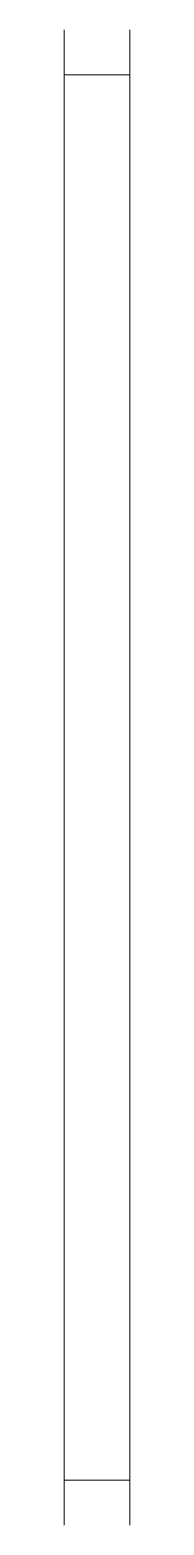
# Model space of a CAD drawing. Header units: millimetres. Extents: x -2.2 to 0, y -25 to 25.
import ezdxf

# ---------------------------------------------------------------- set-up
doc = ezdxf.new("R2010")
doc.units = ezdxf.units.MM
doc.header["$LTSCALE"] = 0.5
doc.layers.get('0').update_dxf_attribs({"color": 9, "lineweight": 15})

msp = doc.modelspace()

# ---------------------------------------------------------------- linework, layer by layer
at = {"ltscale": 0.5}
for p, q in [((-2.2, 25), (-2.2, -25)), ((0, 25), (0, -25)), ((-2.2, 23.5), (0, 23.5)), ((-2.2, -23.5), (0, -23.5))]:
    msp.add_line(p, q, dxfattribs=at)

doc.saveas('drawing.dxf')
